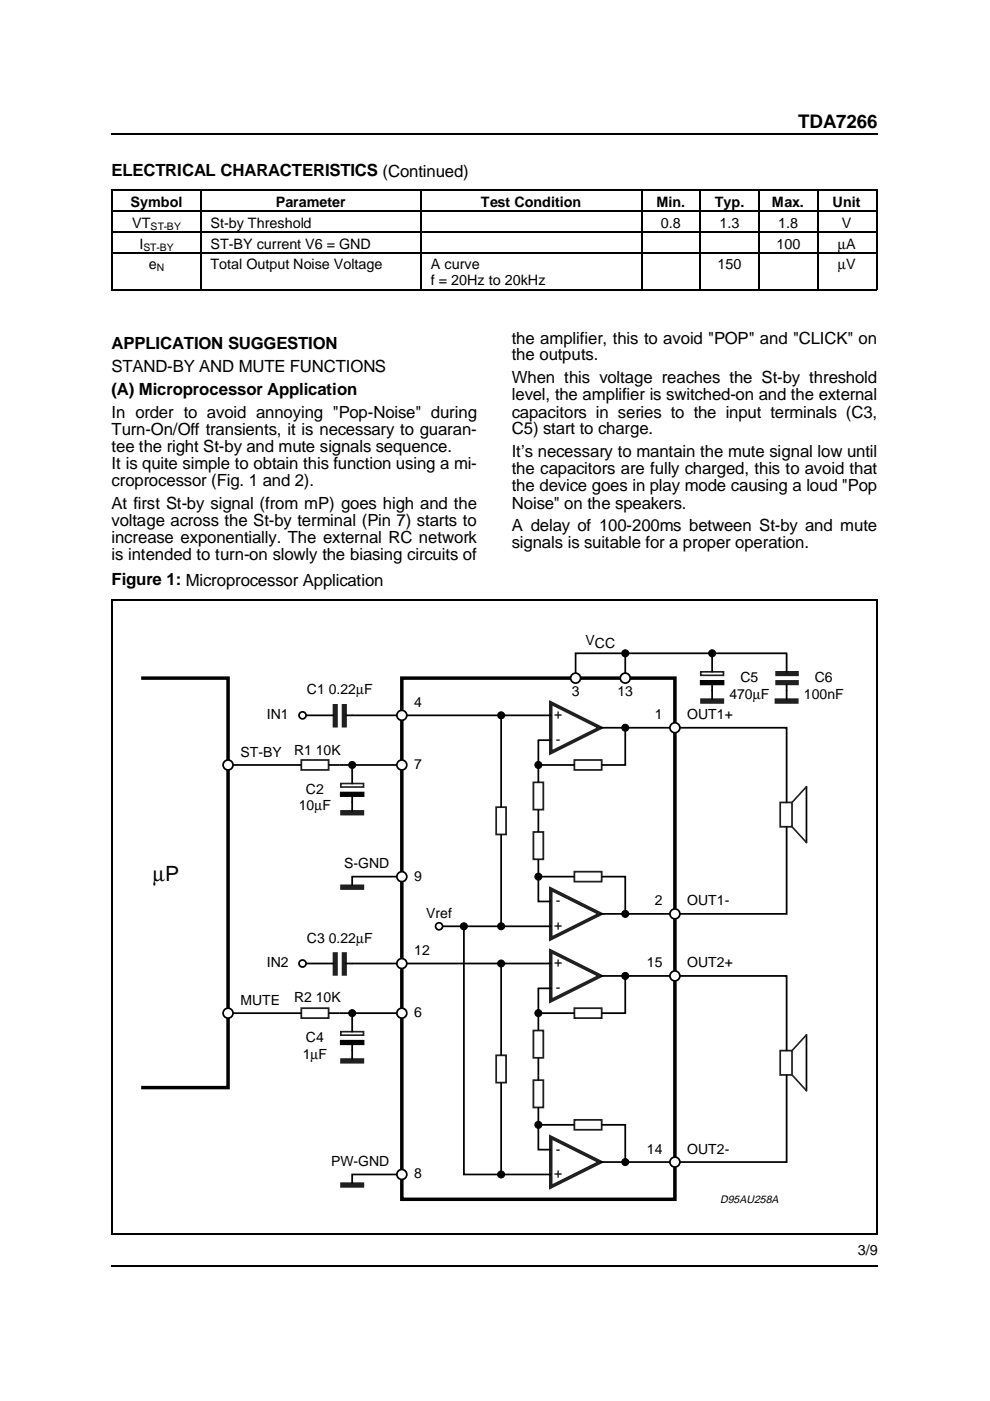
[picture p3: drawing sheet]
<svg xmlns="http://www.w3.org/2000/svg" width="210mm" height="297mm" viewBox="0 0 210 297" stroke-linecap="round" stroke-linejoin="round" font-family="sans-serif">
<defs><g id="words">
<text font-size="4.5" x="32.4" y="186.7">µP</text>
<text font-size="4" x="169.2" y="27.1">TDA7266</text>
<g font-size="3.6">
<text x="23.6" y="37.4">ELECTRICAL CHARACTERISTICS (Continued)</text>
<text x="23.6" y="74">APPLICATION SUGGESTION</text>
<text x="108.5" y="72.9">the amplifier, this to avoid &quot;POP&quot; and &quot;CLICK&quot; on</text>
<text x="108.5" y="76.4">the outputs.</text>
<text x="23.6" y="78.9">STAND-BY AND MUTE FUNCTIONS</text>
<text x="23.6" y="83.7">(A) Microprocessor Application</text>
<text x="108.5" y="81.2">When this voltage reaches the St-by threshold</text>
<text x="23.6" y="88.6">In order to avoid annoying &quot;Pop-Noise&quot; during</text>
<text x="108.5" y="84.9">level, the amplifier is switched-on and the external</text>
<text x="108.5" y="88.5">capacitors in series to the input terminals (C3,</text>
<text x="23.6" y="92.2">Turn-On/Off transients, it is necessary to guaran-</text>
<text x="23.6" y="95.9">tee the right St-by and mute signals sequence.</text>
<text x="108.5" y="92.1">C5) start to charge.</text>
<text x="23.6" y="99.4">It is quite simple to obtain this function using a mi-</text>
<text x="108.5" y="97">It’s necessary to mantain the mute signal low until</text>
<text x="108.5" y="100.5">the capacitors are fully charged, this to avoid that</text>
<text x="23.6" y="103.1">croprocessor (Fig. 1 and 2).</text>
<text x="23.6" y="107.9">At first St-by signal (from mP) goes high and the</text>
<text x="108.5" y="104.2">the device goes in play mode causing a loud &quot;Pop</text>
<text x="108.5" y="107.8">Noise&quot; on the speakers.</text>
<text x="23.6" y="111.5">voltage across the St-by terminal (Pin 7) starts to</text>
<text x="108.5" y="112.7">A delay of 100-200ms between St-by and mute</text>
<text x="23.6" y="115.1">increase exponentially. The external RC network</text>
<text x="23.6" y="118.7">is intended to turn-on slowly the biasing circuits of</text>
<text x="108.5" y="116.3">signals is suitable for a proper operation.</text>
<text x="23.6" y="124.1">Figure 1: Microprocessor Application</text>
</g>
<g font-size="3">
<text x="27.7" y="44">Symbol</text>
<text x="58.5" y="44">Parameter</text>
<text x="101.9" y="44">Test Condition</text>
<text x="139.2" y="44">Min.</text>
<text x="151.6" y="44">Typ.</text>
<text x="163.7" y="44">Max.</text>
<text x="176.5" y="44">Unit</text>
<text x="28" y="48.4">VT</text>
<text x="29.6" y="52.7">I</text>
<text x="44.6" y="48.4">St-by Threshold</text>
<text x="44.6" y="52.7">ST-BY current V6 = GND</text>
<text x="140.1" y="48.4">0.8</text>
<text x="152.6" y="48.4">1.3</text>
<text x="164.6" y="52.7">100</text>
<text x="165" y="48.4">1.8</text>
<text x="177.6" y="52.7">µA</text>
<text x="178.5" y="48.4">V</text>
<text x="31.6" y="57.1">e</text>
<text x="44.6" y="57.1">Total Output Noise Voltage</text>
<text x="91.4" y="57.1">A curve</text>
<text x="152.1" y="57.1">150</text>
<text x="177.6" y="57.1">µV</text>
<text x="91.4" y="60.4">f = 20Hz to 20kHz</text>
<text x="124.2" y="136.7">VCC</text>
<text x="65.1" y="147.2">C1 0.22µF</text>
<text x="87.8" y="149.9">4</text>
<text x="121.2" y="147.7">3</text>
<text x="130.9" y="147.7">13</text>
<text x="154.6" y="148.1">470µF</text>
<text x="157" y="144.6">C5</text>
<text x="170.5" y="148.1">100nF</text>
<text x="172.8" y="144.6">C6</text>
<text x="56.6" y="152.5">IN1</text>
<text x="117.5" y="152.5">+</text>
<text x="138.8" y="152.5">1</text>
<text x="145.7" y="152.5">OUT1+</text>
<text x="51" y="160.4">ST-BY</text>
<text x="62.3" y="160.1">R1 10K</text>
<text x="117.9" y="157.8">-</text>
<text x="87.8" y="163">7</text>
<text x="63.4" y="171.8">10µF</text>
<text x="64.9" y="168.3">C2</text>
<text x="73" y="184.1">S-GND</text>
<text x="87.8" y="186.7">9</text>
<text x="117.9" y="192">-</text>
<text x="138.8" y="192">2</text>
<text x="145.7" y="192">OUT1-</text>
<text x="90.4" y="194.6">Vref</text>
<text x="117.5" y="197.2">+</text>
<text x="65.1" y="199.9">C3 0.22µF</text>
<text x="87.8" y="202.5">12</text>
<text x="56.6" y="205.1">IN2</text>
<text x="117.5" y="205.1">+</text>
<text x="137.2" y="205.1">15</text>
<text x="145.7" y="205.1">OUT2+</text>
<text x="51" y="213">MUTE</text>
<text x="62.3" y="212.5">R2 10K</text>
<text x="87.8" y="215.7">6</text>
<text x="117.9" y="210.4">-</text>
<text x="64.9" y="220.9">C4</text>
<text x="64.2" y="224.4">1µF</text>
<text x="117.9" y="244.6">-</text>
<text x="137.2" y="244.6">14</text>
<text x="145.7" y="244.6">OUT2-</text>
<text x="70.2" y="247.2">PW-GND</text>
<text x="87.8" y="249.9">8</text>
<text x="117.5" y="249.9">+</text>
<text x="181.9" y="266">3/9</text>
</g>
<text font-size="2.3" x="152.7" y="255.1">D95AU258A</text>
<g font-size="2.2">
<text x="30.4" y="53.1">ST-BY</text>
<text x="31.9" y="48.7">ST-BY</text>
<text x="33.3" y="57.4">N</text>
</g>
</g></defs>
<path d="M23.6 127.2h162.4M23.8 127v134.8M185.9 127v134.8M23.6 261.7h162.4" fill="none" stroke="#000" stroke-width=".34"/>
<path d="M85.2 143.8h57.9v110.5h-57.9z" fill="none" stroke="#000" stroke-width=".74" stroke-linecap="butt"/>
<g fill="#231f20" stroke="#231f20" stroke-width=".35">
<path d="M70.7 149.4h.8v4.7h-.8z"/>
<path d="M72.6 149.4h.8v4.7h-.8z"/>
</g>
<path d="M64.1 151.7h6.6M73.4 151.7h43.4M114.1 156.9h2.7M127.3 154.3h39.5v15.8M171 166.8v11.8" fill="none" stroke="#000" stroke-width=".37"/>
<path d="M167.9 175.3l3.1 3.3M171 166.8l-3.1 3.3" fill="none" stroke="#231f20" stroke-width=".35"/>
<path d="M165.4 170.1h2.5v5.2h-2.5z" fill="none" stroke="#231f20" stroke-width=".37"/>
<circle cx="132.6" cy="138.5" r=".74" fill="#000" stroke="#000" stroke-width=".21"/>
<path d="M116.8 149l10.5 5.3-10.5 5.3z" fill="none" stroke="#231f20" stroke-width=".75"/>
<g fill="#fff" stroke="#000" stroke-width=".37">
<circle cx="85.2" cy="151.7" r="1.05"/>
<circle cx="143.1" cy="154.3" r="1.05"/>
</g>
<circle cx="132.6" cy="154.3" r=".74" fill="#000" stroke="#000" stroke-width=".21"/>
<path d="M116.8 188.5l10.5 5.3-10.5 5.2z" fill="none" stroke="#231f20" stroke-width=".75"/>
<path d="M166.8 175.3v18.5h-39.5M93.1 196.4h23.7" fill="none" stroke="#000" stroke-width=".37"/>
<circle cx="143.1" cy="193.8" r="1.05" fill="#fff" stroke="#000" stroke-width=".37"/>
<circle cx="132.6" cy="193.8" r=".74" fill="#000" stroke="#000" stroke-width=".21"/>
<circle cx="64.1" cy="151.7" r=".74" fill="#fff" stroke="#000" stroke-width=".37"/>
<path d="M72 162.2h13.2" fill="none" stroke="#000" stroke-width=".37"/>
<circle cx="85.2" cy="162.2" r="1.05" fill="#fff" stroke="#000" stroke-width=".37"/>
<path d="M132.6 138.5v5.3" fill="none" stroke="#000" stroke-width=".37"/>
<circle cx="132.6" cy="143.8" r="1.05" fill="#fff" stroke="#000" stroke-width=".37"/>
<path d="M166.8 138.5h-44.8v5.3" fill="none" stroke="#000" stroke-width=".37"/>
<circle cx="122" cy="143.8" r="1.05" fill="#fff" stroke="#000" stroke-width=".37"/>
<path d="M105.2 171.1h2.1v5.8h-2.1zM113.1 165.9h2.1v5.8h-2.1zM121.8 161.1h5.8v2.1h-5.8zM121.8 184.8h5.8v2.1h-5.8z" fill="none" stroke="#231f20" stroke-width=".38"/>
<path d="M106.3 151.7v19.4M114.1 156.9v9M132.6 154.3v7.9h-5M106.3 176.9v19.5M114.1 162.2h7.7M114.1 171.7v3.6M121.8 185.9h-7.7v5.2h2.7M127.6 185.9h5v7.9" fill="none" stroke="#000" stroke-width=".37"/>
<g fill="#000" stroke="#000" stroke-width=".21">
<circle cx="106.3" cy="151.7" r=".74"/>
<circle cx="114.1" cy="162.2" r=".74"/>
<circle cx="106.3" cy="196.4" r=".74"/>
<circle cx="114.1" cy="185.9" r=".74"/>
</g>
<circle cx="93.1" cy="196.4" r=".74" fill="#fff" stroke="#000" stroke-width=".37"/>
<path d="M63.9 161.1h5.8v2.1h-5.8z" fill="none" stroke="#231f20" stroke-width=".38"/>
<path d="M48.4 162.2h15.5M72 162.2h-2.3M74.7 162.2v3.9M74.7 168.8v3.1M64.1 204.3h6.6M73.4 204.3h43.4M114.1 209.5h2.7M127.3 206.9h39.5v15.8M171 219.4v11.9" fill="none" stroke="#000" stroke-width=".37"/>
<path d="M72.3 166.1h4.8v.8h-4.8zM171 219.4l-3.1 3.4M167.9 227.9l3.1 3.4" fill="none" stroke="#231f20" stroke-width=".35"/>
<path d="M72.3 168h4.8v.8h-4.8z" fill="#000" stroke="#000" stroke-width=".37"/>
<g fill="#231f20" stroke="#231f20" stroke-width=".35">
<path d="M72.3 171.9h4.7v.8h-4.7z"/>
<path d="M70.7 202.1h.8v4.6h-.8z"/>
<path d="M72.6 202.1h.8v4.6h-.8z"/>
</g>
<circle cx="74.7" cy="162.2" r=".74" fill="#000" stroke="#000" stroke-width=".21"/>
<path d="M165.4 222.8h2.5v5.1h-2.5z" fill="none" stroke="#231f20" stroke-width=".37"/>
<path d="M116.8 201.7l10.5 5.2-10.5 5.3z" fill="none" stroke="#231f20" stroke-width=".75"/>
<g fill="#fff" stroke="#000" stroke-width=".37">
<circle cx="85.2" cy="204.3" r="1.05"/>
<circle cx="143.1" cy="206.9" r="1.05"/>
</g>
<circle cx="132.6" cy="206.9" r=".74" fill="#000" stroke="#000" stroke-width=".21"/>
<path d="M116.8 241.1l10.5 5.3-10.5 5.2z" fill="none" stroke="#231f20" stroke-width=".75"/>
<path d="M98.4 196.4v52.6h18.4M166.8 228v18.4h-39.5" fill="none" stroke="#000" stroke-width=".37"/>
<circle cx="143.1" cy="246.4" r="1.05" fill="#fff" stroke="#000" stroke-width=".37"/>
<circle cx="132.6" cy="246.4" r=".74" fill="#000" stroke="#000" stroke-width=".21"/>
<circle cx="64.1" cy="204.3" r=".74" fill="#fff" stroke="#000" stroke-width=".37"/>
<path d="M72 214.8h13.2" fill="none" stroke="#000" stroke-width=".37"/>
<circle cx="85.2" cy="214.8" r="1.05" fill="#fff" stroke="#000" stroke-width=".37"/>
<path d="M63.9 213.8h5.8v2.1h-5.8zM113.1 218.5h2.1v5.8h-2.1zM121.8 213.8h5.8v2.1h-5.8zM105.2 223.8h2.1v5.7h-2.1zM121.8 237.4h5.8v2.1h-5.8z" fill="none" stroke="#231f20" stroke-width=".38"/>
<g fill="none" stroke="#000" stroke-width=".37">
<path d="M151 138.5v3.9M166.8 138.5v3.9M151 145.1v3.2M166.8 145.1v3.2M85.2 185.9h-10.5v1.8M48.4 214.8h15.5M72 214.8h-2.3M74.7 214.8v3.9M106.3 204.3v19.5M114.1 214.8h7.7M114.1 209.5v9M132.6 206.9v7.9h-5"/>
<path d="M74.7 221.4v3.2M106.3 229.5v19.5M114.1 224.3v3.7M121.8 238.5h-7.7v5.2h2.7M127.6 238.5h5v7.9M85.2 249h-10.5v1.9"/>
</g>
<g fill="#000" stroke="#000" stroke-width=".21">
<circle cx="151" cy="138.5" r=".74"/>
<circle cx="98.4" cy="196.4" r=".74"/>
<circle cx="74.7" cy="214.8" r=".74"/>
<circle cx="106.3" cy="204.3" r=".74"/>
<circle cx="114.1" cy="214.8" r=".74"/>
<circle cx="114.1" cy="238.5" r=".74"/>
<circle cx="106.3" cy="249" r=".74"/>
</g>
<path d="M148.6 142.4h4.8v.8h-4.8zM72.3 218.7h4.8v.8h-4.8z" fill="none" stroke="#231f20" stroke-width=".35"/>
<path d="M148.6 144.4h4.8v.7h-4.8zM72.3 220.7h4.8v.7h-4.8z" fill="#000" stroke="#000" stroke-width=".37"/>
<g fill="#231f20" stroke="#231f20" stroke-width=".35">
<path d="M72.3 224.5h4.7v.8h-4.7z"/>
<path d="M148.6 148.2h4.8v.8h-4.8z"/>
<path d="M164.6 144.4h4.6v.7h-4.6z"/>
<path d="M164.6 142.4h4.6v.8h-4.6z"/>
<path d="M164.4 148.2h4.7v.8h-4.7z"/>
<path d="M72.3 187.7h4.7v.8h-4.7z"/>
<path d="M72.3 250.9h4.7v.7h-4.7z"/>
</g>
<g fill="#fff" stroke="#000" stroke-width=".37">
<circle cx="85.2" cy="249" r="1.05"/>
<circle cx="85.2" cy="185.9" r="1.05"/>
</g>
<path d="M113.1 176.4h2.1v5.8h-2.1zM113.1 229h2.1v5.8h-2.1z" fill="none" stroke="#231f20" stroke-width=".38"/>
<path d="M114.1 175.3v1.1M114.1 182.2v3.7M114.1 228v1M114.1 234.8v3.7" fill="none" stroke="#000" stroke-width=".37"/>
<path d="M29.9 143.8h18.5v86.8h-18.5" fill="none" stroke="#000" stroke-width=".74" stroke-linecap="butt"/>
<g fill="#fff" stroke="#000" stroke-width=".37">
<circle cx="48.4" cy="162.2" r="1.05"/>
<circle cx="48.4" cy="214.8" r="1.05"/>
</g>
<g fill="none" stroke="#000" stroke-width=".25">
<path d="M23.6 28.5h162.5M23.6 40.3h162.4M23.7 40.2v21.3M23.9 44.7h161.9M23.9 49.1h161.9M23.9 53.5h161.9M42.5 40.4v21M89.3 40.4v21M136 40.4v21M148.5 40.4v21M160.9 40.4v21M173.4 40.4v21"/>
<path d="M186 40.2v21.3M23.6 61.5h162.4M23.6 268.3h162.6"/>
</g>
<use href="#words"/>
</svg>
